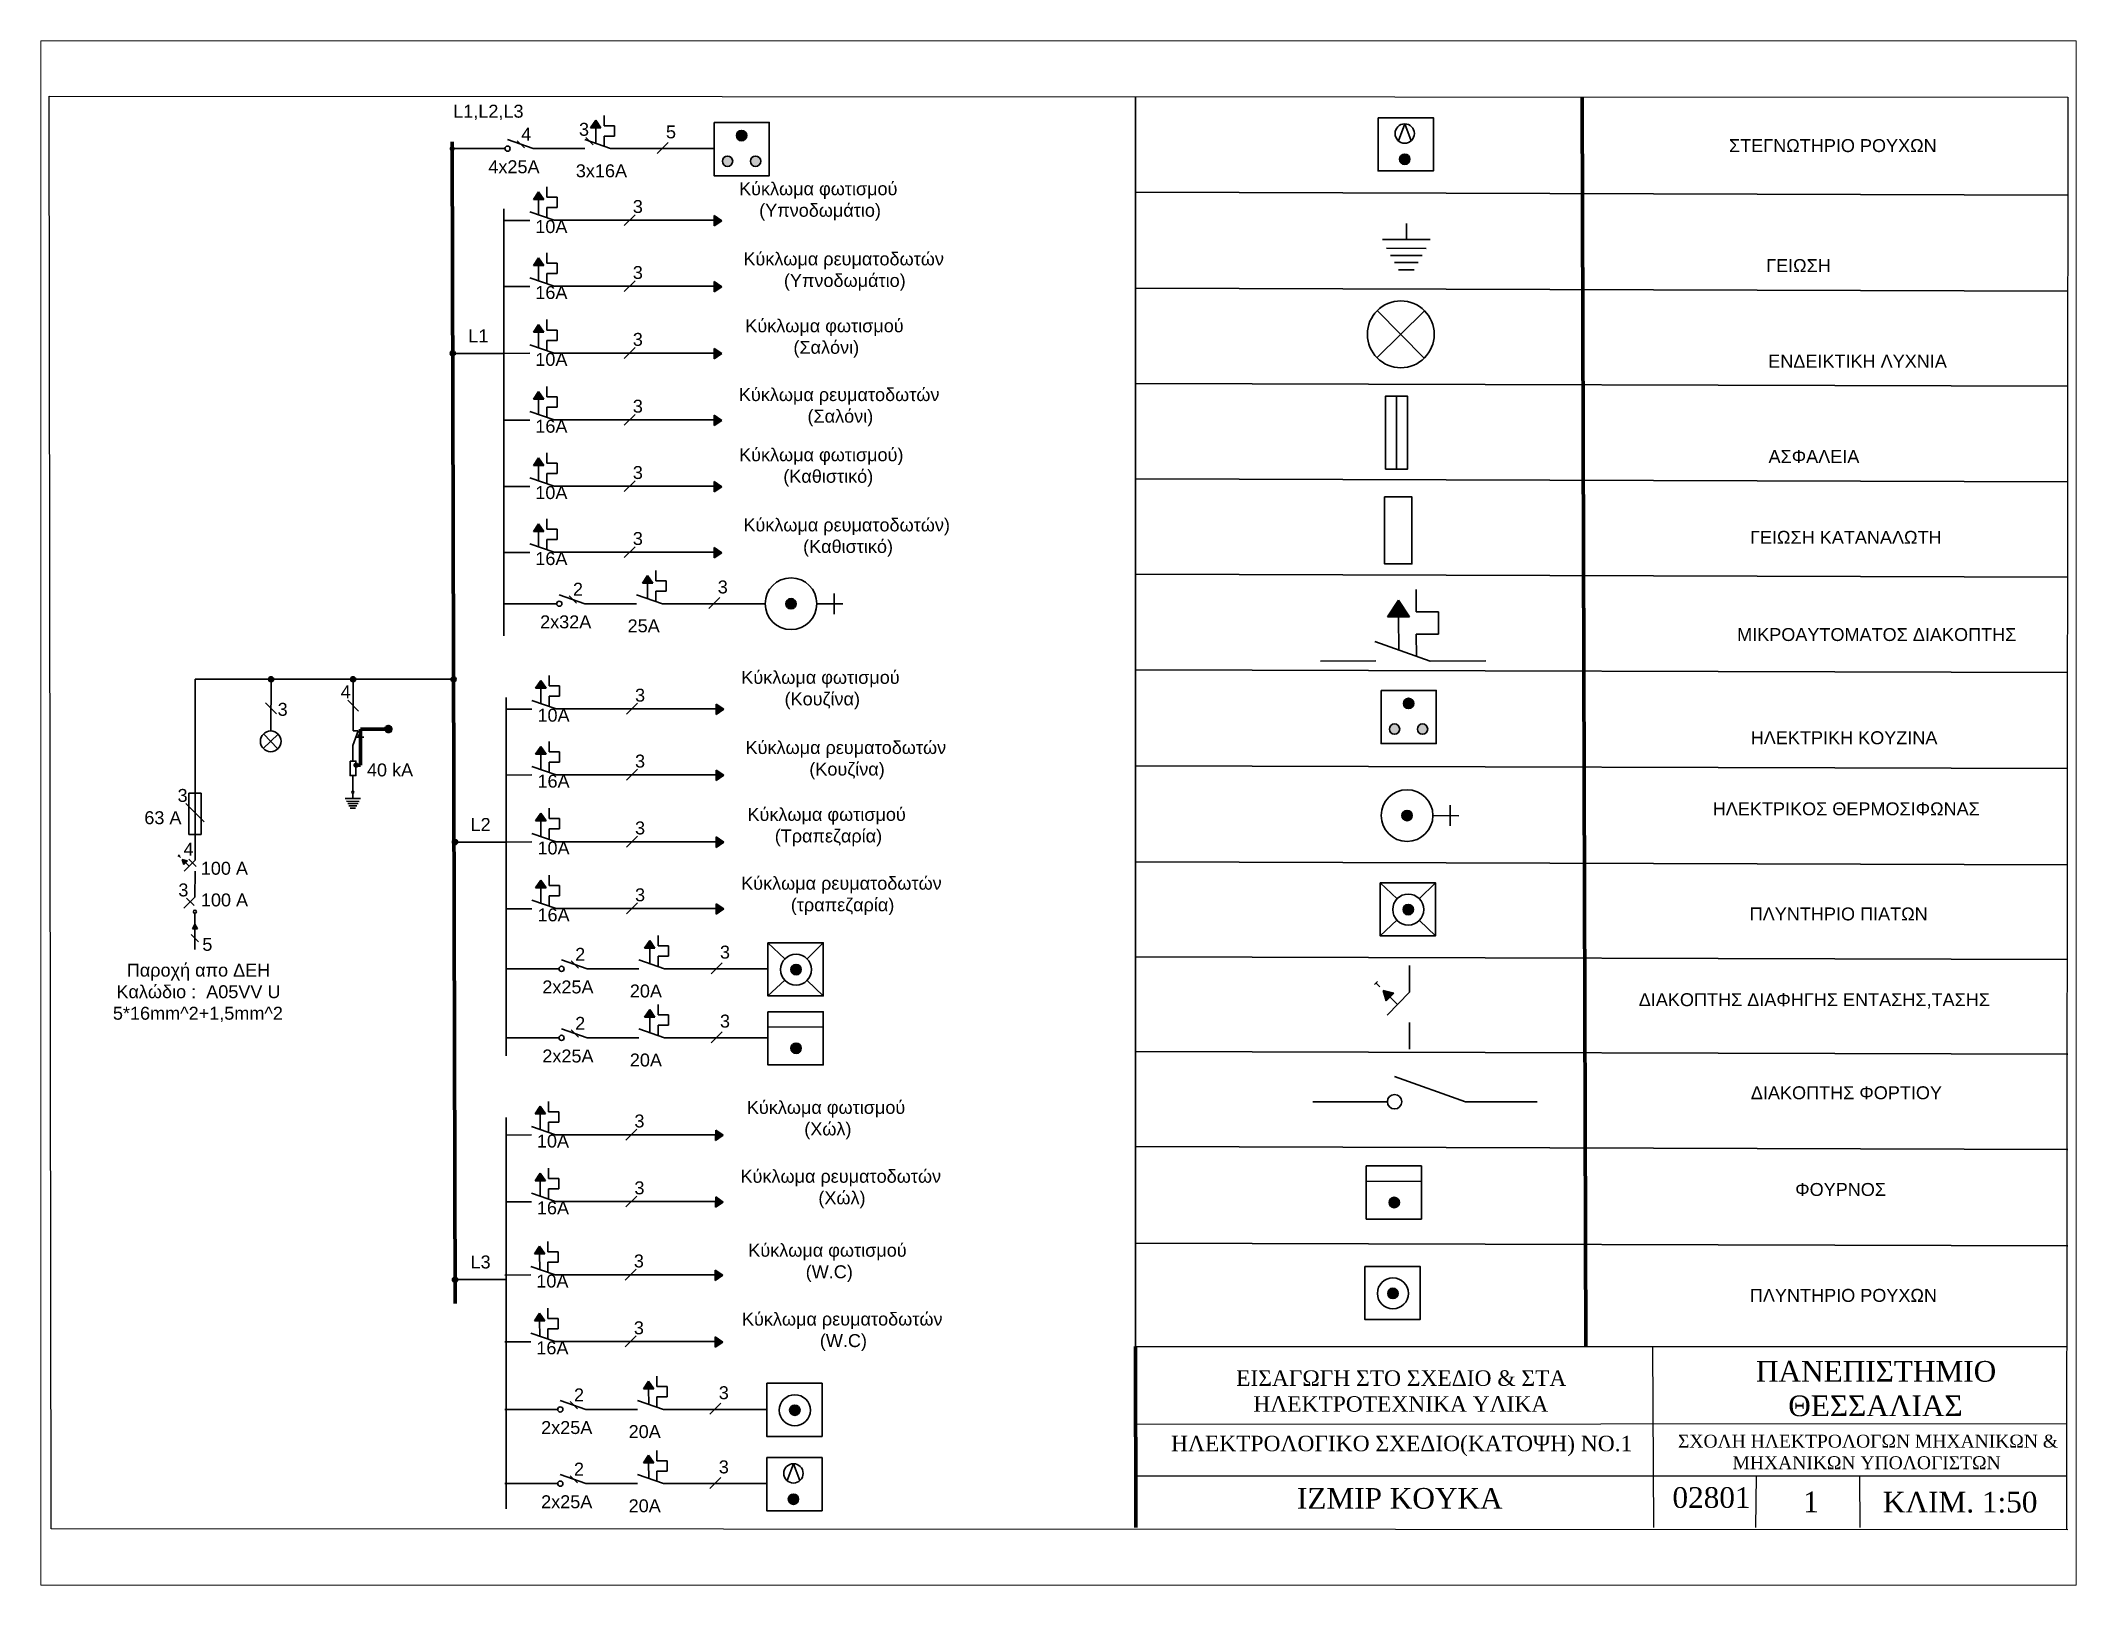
# Paper-space layout 'Layout1' of a CAD drawing. Header units: millimetres. Extents: x 26 to 231, y 20 to 176.
# The model-space entities are those that its viewports show. They can reach past a viewport. Long polylines and large blocks are cut down to what shows.
import ezdxf

# ---------------------------------------------------------------- set-up
doc = ezdxf.new("R2010")
doc.units = ezdxf.units.MM
doc.linetypes.add('HIDDEN2', pattern=[4.7625, 3.175, -1.5875])
doc.layers.add('fotistika kuzinas', color=250, linetype='Continuous', lineweight=35)
doc.layers.add('paroxh', color=7, linetype='Continuous')
doc.styles.get("Standard").update_dxf_attribs({"font": 'arial.ttf'})
pattern_1 = [(0, (0, 21.232), (0, 6.985), [5.08, -1.905]), (90, (0, 21.232), (-6.985, 4e-16), [5.08, -1.905])]
pattern_2 = [(0, (0, 0), (0, 6.985), [5.08, -1.905]), (90, (0, 0), (-6.985, 4e-16), [5.08, -1.905])]

psp = doc.layouts.get("Layout1")

msp = doc.modelspace()

# ---------------------------------------------------------------- texts
at = {"attachment_point": 1}
for s, width, heights, insert, char_height in [('\\pi14.78774;{\\fTimes New Roman|b0|i0|c161|p18;ΕΙΣΑΓΩΓΗ ΣΤΟ ΣΧΕΔΙΟ & ΣΤΑ\\P\\pi18.11001;ΗΛΕΚΤΡΟΤΕΧΝΙΚΑ ΥΛΙΚΑ}', 91.8531, [14.79], (234.37, 40.82), 3), ('\\pi17.0442,t201.0442;{\\fTimes New Roman|b0|i0|c161|p18;ΠΑΝΕΠΙΣΤΗΜΙΟ \\P\\pi23.29511,t207.29511;ΘΕΣΣΑΛΙΑΣ}', 79.1843, [13.65], (332.63, 42.63), 4), ('\\pi2.36753;{\\fTimes New Roman|b0|i0|c161|p18;ΗΛΕΚΤΡΟΛΟΓΙΚΟ ΣΧΕΔΙΟ(ΚΑΤΟΨΗ) ΝΟ.1}', 91.309, [0], (234.2, 28.18), 3), ('\\pi2.53899;{\\fTimes New Roman|b0|i0|c161|p18;ΣΧΟΛΗ ΗΛΕΚΤΡΟΛΟΓΩΝ ΜΗΧΑΝΙΚΩΝ &\\P\\pi13.08423;ΜΗΧΑΝΙΚΩΝ ΥΠΟΛΟΓΙΣΤΩΝ}', 76.7434, [0], (332.07, 28.38), 2.5), ('\\pi28.09429;{\\fTimes New Roman|b0|i0|c161|p18;ΙΖΜΙΡ ΚΟΥΚΑ}', 94.8562, [0], (232.82, 18.07), 4), ('\\pi2.97843;{\\fTimes New Roman|b0|i0|c0|p18;02801}', 19.7882, [0], (330.55, 18.23), 4), ('\\pi9.25605;{\\fTimes New Roman|b0|i0|c0|p18;1}', 20.0521, [0], (349.56, 17.39), 4), ('\\pi4.21451;{\\fTimes New Roman|b0|i0|c161|p18;ΚΛΙΜ. 1\\fTimes New Roman|b0|i0|c0|p18;:50}', 37.3403, [0], (370.01, 17.34), 4)]:
    msp.add_mtext_dynamic_manual_height_columns(s, width=width, gutter_width=12.5, heights=heights, dxfattribs=dict(at, insert=insert, char_height=char_height))
at = {"layer": 'paroxh', "color": 18, "linetype": 'Continuous', "lineweight": 35, "true_color": 0x000000, "char_height": 2.5, "attachment_point": 1}
for s, width, insert in [('L1,L2,L3', 9.5969, (97.75, 285.56)), ('4', 3.4136, (110.89, 281.13)), ('3', 2.0432, (122.07, 282.06)), ('5', 11.3451, (138.89, 281.56)), ('4x25A', 8.0836, (104.54, 274.82)), ('3x16A', 12.4244, (121.46, 274.04)), ('Κύκλωμα φωτισμού\\P\\pi3.88443;(Υπνοδωμάτιο)', 30.9851, (153.03, 270.57)), ('3', 4.5268, (132.48, 267.13)), ('10A', 2.2476, (113.62, 263.25)), ('Κύκλωμα ρευματοδωτών\\P\\pi7.83842;(Υπνοδωμάτιο)', 38.8931, (153.86, 257)), ('3', 4.5268, (132.48, 254.37)), ('16A', 2.2476, (113.62, 250.5)), ('Κύκλωμα φωτισμού\\P\\pi9.30394;(Σαλόνι)', 30.9851, (154.23, 244.07)), ('L1', 4.3685, (100.67, 242.11)), ('3', 4.5268, (132.48, 241.44)), ('10A', 2.2476, (113.62, 237.57)), ('3', 4.5268, (132.48, 228.52)), ('Κύκλωμα ρευματοδωτών\\P\\pi13.25793;(Σαλόνι)', 38.8931, (153, 230.76)), ('16A', 2.2476, (113.62, 224.64)), ('Κύκλωμα φωτισμού)\\P\\pi8.54979;(Καθιστικό)', 34.1545, (153.03, 219.13)), ('3', 4.5268, (132.48, 215.69)), ('10A', 2.2476, (113.62, 211.81)), ('Κύκλωμα ρευματοδωτών)\\P\\pi11.54462;(Καθιστικό)', 40.1441, (153.86, 205.56)), ('3', 4.5268, (132.48, 202.93)), ('16A', 2.2476, (113.62, 199.05)), ('2', 3.4136, (120.9, 193.12)), ('3', 11.3451, (148.9, 193.56)), ('2x32A', 8.0836, (114.55, 186.81)), ('25A', 12.4244, (131.47, 186.04)), ('4', 4.2736, (75.99, 173.29)), ('Κύκλωμα φωτισμού\\P\\pi8.36687;(Κουζίνα)', 30.9851, (153.46, 176.08)), ('3', 6.3236, (63.79, 169.9)), ('3', 4.5268, (132.91, 172.64)), ('10A', 2.2476, (114.04, 168.76)), ('Κύκλωμα ρευματοδωτών\\P\\pi12.32086;(Κουζίνα)', 38.8931, (154.29, 162.51)), ('40 kA', 9.4661, (81.06, 158.18)), ('3', 4.5268, (132.91, 159.89)), ('16A', 2.2476, (114.04, 156.01)), ('3', 1.7779, (44.44, 153.25)), ('Κύκλωμα φωτισμού\\P\\pi5.27512;(Τραπεζαρία)', 30.9851, (154.65, 149.58)), ('63 A', 7.7376, (38.01, 148.94)), ('L2', 4.3685, (101.1, 147.63)), ('3', 4.5268, (132.91, 146.96)), ('4', 1.2225, (45.59, 142.84)), ('10A', 2.2476, (114.04, 143.08)), ('100 A', 10.8119, (48.93, 139.16)), ('3', 3.4885, (44.59, 134.97)), ('3', 4.5268, (132.91, 134.03)), ('Κύκλωμα ρευματοδωτών\\P\\pi9.60598;(τραπεζαρία)', 38.8931, (153.43, 136.27)), ('100 A', 10.8119, (48.95, 133.04)), ('16A', 2.2476, (114.04, 130.15)), ('5', 4.2783, (49.23, 124.45)), ('2', 3.4136, (121.33, 122.52)), ('3', 11.3451, (149.33, 122.95)), ('\\pi8.56178;Παροχή απο ΔΕΗ\\P\\pi6.55547;Καλώδιο :  A05VV U\\P\\pi5.87675;5*16mm^ 2+1,5mm^ 2', 44.3047, (26.06, 119.46)), ('2x25A', 8.0836, (114.98, 116.21)), ('20A', 12.4244, (131.9, 115.43)), ('2', 3.4136, (121.33, 109.17)), ('3', 11.3451, (149.33, 109.61)), ('2x25A', 8.0836, (114.98, 102.86)), ('20A', 12.4244, (131.9, 102.08)), ('Κύκλωμα φωτισμού\\P\\pi11.09709;(Χώλ)', 30.9851, (154.54, 92.92)), ('3', 4.5268, (132.79, 90.29)), ('10A', 2.2476, (113.93, 86.41)), ('Κύκλωμα ρευματοδωτών\\P\\pi15.05107;(Χώλ)', 38.8931, (153.31, 79.6)), ('3', 4.5268, (132.79, 77.36)), ('16A', 2.2476, (113.93, 73.49)), ('L3', 4.3685, (101.1, 63.03)), ('3', 4.5268, (132.68, 63.22)), ('Κύκλωμα φωτισμού\\P\\pi11.10391;(W.C)', 30.9851, (154.81, 65.3)), ('10A', 2.2476, (113.82, 59.34)), ('Κύκλωμα ρευματοδωτών\\P\\pi15.05789;(W.C)', 38.8931, (153.59, 51.99)), ('3', 4.5268, (132.68, 50.3)), ('16A', 2.2476, (113.82, 46.42)), ('2', 3.4136, (121.1, 37.32)), ('3', 11.3451, (149.1, 37.75)), ('2x25A', 8.0836, (114.75, 31.01)), ('20A', 12.4244, (131.67, 30.23)), ('2', 3.4136, (121.1, 22.97)), ('3', 11.3451, (149.1, 23.4)), ('2x25A', 8.0836, (114.75, 16.66)), ('20A', 12.4244, (131.67, 15.88))]:
    msp.add_mtext_dynamic_manual_height_columns(s, width=width, gutter_width=12.5, heights=[0], dxfattribs=dict(at, insert=insert))
at = {"layer": 'paroxh', "linetype": 'Continuous', "lineweight": 70, "char_height": 2.5, "attachment_point": 1}
for s, width, insert in [('ΣΤΕΓΝΩΤΗΡΙΟ ΡΟΥΧΩΝ', 74.8253, (344.47, 278.91)), ('ΦΟΥΡΝΟΣ', 54.1313, (357.27, 77.05)), ('ΠΛΥΝΤΗΡΙΟ ΡΟΥΧΩΝ', 69.0921, (348.5, 56.57))]:
    msp.add_mtext_dynamic_manual_height_columns(s, width=width, gutter_width=12.5, heights=[0], dxfattribs=dict(at, insert=insert))
at = {"layer": 'paroxh', "linetype": 'Continuous', "lineweight": 35, "char_height": 2.5, "attachment_point": 1}
for s, width, insert in [('ΓΕΙΩΣΗ', 58.3134, (351.64, 255.71)), ('ΕΝΔΕΙΚΤΙΚΗ ΛΥΧΝΙΑ', 38.0157, (352.05, 237.22)), ('ΑΣΦΑΛΕΙΑ', 34.1227, (352.11, 218.79))]:
    msp.add_mtext_dynamic_manual_height_columns(s, width=width, gutter_width=12.5, heights=[0], dxfattribs=dict(at, insert=insert))
at = {"layer": 'paroxh', "color": 1, "linetype": 'Continuous', "lineweight": 70, "char_height": 2.5, "attachment_point": 1}
for s, width, insert in [('{\\C256;ΓEIΩΣΗ ΚΑΤΑΝΑΛΩΤΗ}', 38.3756, (348.53, 203.16)), ('{\\C256;ΜΙΚΡΟΑΥΤΟΜΑΤΟΣ ΔΙΑΚΟΠΤΗΣ}', 55.3349, (346.04, 184.36)), ('{\\C256;ΗΛΕΚΤΡΙΚΗ ΚΟΥΖΙΝΑ}', 52.8031, (348.67, 164.41)), ('{\\C256;ΗΛΕΚΤΡΙΚΟΣ ΘΕΡΜΟΣΙΦΩΝΑΣ}', 57.9535, (341.32, 150.66)), ('{\\C256;ΠΛΥΝΤΗΡΙΟ ΠΙΑΤΩΝ}', 49.628, (348.46, 130.33)), ('{\\C256;ΔΙΑΚΟΠΤΗΣ ΔΙΑΦΗΓΗΣ ΕΝΤΑΣΗΣ,ΤΑΣΗΣ}', 70.3775, (327.01, 113.75)), ('{\\C256;ΔΙΑΚΟΠΤΗΣ ΦΟΡΤΙΟΥ}', 68.7726, (348.69, 95.75))]:
    msp.add_mtext_dynamic_manual_height_columns(s, width=width, gutter_width=12.5, heights=[0], dxfattribs=dict(at, insert=insert))

# ---------------------------------------------------------------- hatches: boundary and pattern name
at = {"layer": 'fotistika kuzinas', "linetype": 'Continuous', "lineweight": 35, "true_color": 0x000000}
h = msp.add_hatch(dxfattribs=at)
h.set_pattern_fill('ANGLE', color=18)
h.set_pattern_definition([(0, (30.014, 10.761), (0, 6.985), [5.08, -1.905]), (90, (30.014, 10.761), (-6.985, 4e-16), [5.08, -1.905])])
h.paths.add_polyline_path([(245.51, 254.87, 0.414214), (245.01, 254.37, 0.414214), (245.51, 253.87)])
h.paths.add_polyline_path([(245.51, 254.87), (245.51, 254.37), (246.01, 254.37, 0.414214)])
h.paths.add_polyline_path([(246.01, 254.37), (245.51, 254.37), (245.51, 253.87, 0.414214)])
h = msp.add_hatch(dxfattribs=at)
h.set_pattern_fill('ANGLE', color=18)
h.set_pattern_definition(pattern_2)
h.paths.add_polyline_path([(245.01, 254.37), (246.01, 254.37, 1)])
h.paths.add_polyline_path([(245.51, 254.37), (245.01, 254.37, 0.414214), (245.51, 253.87)])
h.paths.add_polyline_path([(246.01, 254.37), (245.51, 254.37), (245.51, 253.87, 0.414214)])
h = msp.add_hatch(dxfattribs=at)
h.set_pattern_fill('ANGLE', color=18)
h.set_pattern_definition(pattern_1)
h.paths.add_polyline_path([(216, 243.61), (215.5, 243.61), (215.5, 244.11, 0.414214), (215, 243.61, 1)])
h.paths.add_polyline_path([(215.5, 244.11), (215.5, 243.61), (216, 243.61, 0.414214)], flags=17)
h = msp.add_hatch(dxfattribs=at)
h.set_pattern_fill('ANGLE', color=18)
h.set_pattern_definition(pattern_1)
h.paths.add_polyline_path([(216, 243.61), (215.5, 243.61), (215.5, 244.11, 0.414214), (215, 243.61, 1)])
h.paths.add_polyline_path([(215.5, 244.11), (215.5, 243.61), (216, 243.61, 0.414214)], flags=17)
h = msp.add_hatch(dxfattribs=at)
h.set_pattern_fill('ANGLE', color=18)
h.set_pattern_definition(pattern_2)
h.paths.add_polyline_path([(215.5, 244.11, 0.414214), (215, 243.61, 0.414214), (215.5, 243.11)])
h.paths.add_polyline_path([(215.5, 244.11), (215.5, 243.61), (216, 243.61, 0.414214)])
h.paths.add_polyline_path([(216, 243.61), (215.5, 243.61), (215.5, 243.11, 0.414214)])
h = msp.add_hatch(dxfattribs=at)
h.set_pattern_fill('ANGLE', color=18)
h.set_pattern_definition([(0, (63.7745, 2.689), (0, 6.985), [5.08, -1.905]), (90, (63.7745, 2.689), (-6.985, 4e-16), [5.08, -1.905])])
h.paths.add_polyline_path([(279.27, 246.8, 0.414214), (278.77, 246.3, 0.414214), (279.27, 245.8)])
h.paths.add_polyline_path([(279.27, 246.8), (279.27, 246.3), (279.77, 246.3, 0.414214)])
h.paths.add_polyline_path([(279.77, 246.3), (279.27, 246.3), (279.27, 245.8, 0.414214)])
h = msp.add_hatch(dxfattribs=at)
h.set_pattern_fill('ANGLE', color=18)
h.set_pattern_definition([(0, (63.7745, -8.844), (0, 6.985), [5.08, -1.905]), (90, (63.7745, -8.844), (-6.985, 4e-16), [5.08, -1.905])])
h.paths.add_polyline_path([(279.27, 235.26, 0.414214), (278.77, 234.76, 0.414214), (279.27, 234.26)])
h.paths.add_polyline_path([(279.27, 235.26), (279.27, 234.76), (279.77, 234.76, 0.414214)])
h.paths.add_polyline_path([(279.77, 234.76), (279.27, 234.76), (279.27, 234.26, 0.414214)])
h = msp.add_hatch(dxfattribs=at)
h.set_pattern_fill('ANGLE', color=18)
h.set_pattern_definition([(0, (63.7745, -20.9464), (0, 6.985), [5.08, -1.905]), (90, (63.7745, -20.9464), (-6.985, 4e-16), [5.08, -1.905])])
h.paths.add_polyline_path([(279.27, 223.16, 0.414214), (278.77, 222.66, 0.414214), (279.27, 222.16)])
h.paths.add_polyline_path([(279.27, 223.16), (279.27, 222.66), (279.77, 222.66, 0.414214)])
h.paths.add_polyline_path([(279.77, 222.66), (279.27, 222.66), (279.27, 222.16, 0.414214)])
h = msp.add_hatch(dxfattribs=at)
h.set_pattern_fill('ANGLE', color=18)
h.set_pattern_definition([(0, (22.4925, -39.87), (0, 6.985), [5.08, -1.905]), (90, (22.4925, -39.87), (-6.985, 4e-16), [5.08, -1.905])])
h.paths.add_polyline_path([(237.99, 204.24, 0.414214), (237.49, 203.74, 0.414214), (237.99, 203.24)])
h.paths.add_polyline_path([(237.99, 204.24), (237.99, 203.74), (238.49, 203.74, 0.414214)])
h.paths.add_polyline_path([(238.49, 203.74), (237.99, 203.74), (237.99, 203.24, 0.414214)])
h = msp.add_hatch(dxfattribs=at)
h.set_pattern_fill('ANGLE', color=18)
h.set_pattern_definition([(0, (35.024, -39.87), (0, 6.985), [5.08, -1.905]), (90, (35.024, -39.87), (-6.985, 4e-16), [5.08, -1.905])])
h.paths.add_polyline_path([(250.52, 204.24, 0.414214), (250.02, 203.74, 0.414214), (250.52, 203.24)])
h.paths.add_polyline_path([(250.52, 204.24), (250.52, 203.74), (251.02, 203.74, 0.414214)])
h.paths.add_polyline_path([(251.02, 203.74), (250.52, 203.74), (250.52, 203.24, 0.414214)])
h = msp.add_hatch(dxfattribs=at)
h.set_pattern_fill('ANGLE', color=18)
h.set_pattern_definition([(0, (54.103, -39.87), (0, 6.985), [5.08, -1.905]), (90, (54.103, -39.87), (-6.985, 4e-16), [5.08, -1.905])])
h.paths.add_polyline_path([(269.6, 204.24, 0.414214), (269.1, 203.74, 0.414214), (269.6, 203.24)])
h.paths.add_polyline_path([(269.6, 204.24), (269.6, 203.74), (270.1, 203.74, 0.414214)])
h.paths.add_polyline_path([(270.1, 203.74), (269.6, 203.74), (269.6, 203.24, 0.414214)])
at = {"layer": 'paroxh', "linetype": 'Continuous', "lineweight": 35, "true_color": 0x000000}
h = msp.add_hatch(color=18, dxfattribs=at)
h.dxf.hatch_style = 1
h.paths.add_polyline_path([(125.32, 282.55), (124.32, 281.07), (126.32, 281.07)])
h = msp.add_hatch(color=18, dxfattribs=at)
h.dxf.hatch_style = 1
h.paths.add_polyline_path([(152.52, 279.59, 1), (154.52, 279.59, 1)])
h = msp.add_hatch(color=18, dxfattribs=at)
h.dxf.hatch_style = 1
h.paths.add_polyline_path([(97.55, 277.57, 0.413117), (97.05, 277.07), (97.55, 277.07)])
h.paths.add_polyline_path([(97.55, 277.57), (97.55, 277.07), (97.55, 276.57, 0.413128), (98.05, 277.07, 0.4153)])
h.paths.add_polyline_path([(97.55, 277.07), (97.05, 277.07, 0.415311), (97.55, 276.57)])
h = msp.add_hatch(color=18, dxfattribs=at)
h.dxf.hatch_style = 1
h.paths.add_polyline_path([(151.8, 274.63, 1), (149.8, 274.63, 1)])
h.paths.add_polyline_path([(157.22, 274.63, 1), (155.22, 274.63, 1)])
h = msp.add_hatch(color=18, dxfattribs=at)
h.dxf.hatch_style = 1
h.paths.add_polyline_path([(280.75, 275.01, 1), (282.75, 275.01, 1)])
h = msp.add_hatch(dxfattribs=at)
h.set_pattern_fill('ANGLE', color=18)
h.set_pattern_definition([(0, (0.002, 27.302), (0, 6.985), [5.08, -1.905]), (90, (0.002, 27.302), (-6.985, 4e-16), [5.08, -1.905])])
h.paths.add_polyline_path([(206.09, 274.41, 1), (204.09, 274.41, 1)])
h = msp.add_hatch(color=18, dxfattribs=at)
h.dxf.hatch_style = 1
h.paths.add_polyline_path([(114.25, 268.72), (113.26, 267.24), (115.26, 267.24)])
h = msp.add_hatch(color=18, dxfattribs=at)
h.dxf.hatch_style = 1
h.paths.add_polyline_path([(149.67, 263.13), (148.2, 264.13), (148.19, 262.13)])
h = msp.add_hatch(color=18, dxfattribs=at)
h.dxf.hatch_style = 1
h.paths.add_polyline_path([(114.25, 255.97), (113.26, 254.49), (115.26, 254.49)])
h = msp.add_hatch(color=18, dxfattribs=at)
h.dxf.hatch_style = 1
h.paths.add_polyline_path([(149.67, 250.38), (148.2, 251.38), (148.19, 249.38)])
h = msp.add_hatch(color=18, dxfattribs=at)
h.dxf.hatch_style = 1
h.paths.add_polyline_path([(114.25, 243.04), (113.26, 241.56), (115.26, 241.56)])
h = msp.add_hatch(dxfattribs=at)
h.set_pattern_fill('ANGLE', color=18)
h.set_pattern_definition([(0, (-2.723, -4.952), (0, 6.985), [5.08, -1.905]), (90, (-2.723, -4.952), (-6.985, 4e-16), [5.08, -1.905])])
h.paths.add_polyline_path([(203.37, 242.16, 1), (201.37, 242.16, 1)])
h = msp.add_hatch(dxfattribs=at)
h.set_pattern_fill('ANGLE', color=18)
h.set_pattern_definition([(0, (2.6985, -4.952), (0, 6.985), [5.08, -1.905]), (90, (2.6985, -4.952), (-6.985, 4e-16), [5.08, -1.905])])
h.paths.add_polyline_path([(208.79, 242.16, 1), (206.79, 242.16, 1)])
h = msp.add_hatch(color=18, dxfattribs=at)
h.dxf.hatch_style = 1
h.paths.add_polyline_path([(97.67, 237.97, 0.413117), (97.17, 237.47), (97.67, 237.47)])
h.paths.add_polyline_path([(97.67, 237.97), (97.67, 237.47), (97.67, 236.97, 0.413128), (98.17, 237.47, 0.4153)])
h.paths.add_polyline_path([(97.67, 237.47), (97.17, 237.47, 0.415311), (97.67, 236.97)])
h = msp.add_hatch(color=18, dxfattribs=at)
h.dxf.hatch_style = 1
h.paths.add_polyline_path([(149.67, 237.45), (148.2, 238.45), (148.19, 236.45)])
h = msp.add_hatch(color=18, dxfattribs=at)
h.dxf.hatch_style = 1
h.paths.add_polyline_path([(114.25, 230.11), (113.26, 228.63), (115.26, 228.63)])
h = msp.add_hatch(color=18, dxfattribs=at)
h.dxf.hatch_style = 1
h.paths.add_polyline_path([(149.67, 224.52), (148.2, 225.52), (148.19, 223.52)])
h = msp.add_hatch(color=18, dxfattribs=at)
h.dxf.hatch_style = 1
h.paths.add_polyline_path([(114.25, 217.28), (113.26, 215.8), (115.26, 215.8)])
h = msp.add_hatch(color=18, dxfattribs=at)
h.dxf.hatch_style = 1
h.paths.add_polyline_path([(149.67, 211.69), (148.2, 212.69), (148.19, 210.69)])
h = msp.add_hatch(color=18, dxfattribs=at)
h.dxf.hatch_style = 1
h.paths.add_polyline_path([(114.25, 204.53), (113.26, 203.05), (115.26, 203.05)])
h = msp.add_hatch(color=18, dxfattribs=at)
h.dxf.hatch_style = 1
h.paths.add_polyline_path([(149.67, 198.94), (148.2, 199.94), (148.19, 197.94)])
h = msp.add_hatch(color=18, dxfattribs=at)
h.dxf.hatch_style = 1
h.paths.add_polyline_path([(135.33, 194.55), (134.33, 193.07), (136.33, 193.07)])
h = msp.add_hatch(color=18, dxfattribs=at)
h.dxf.hatch_style = 1
h.paths.add_polyline_path([(164.07, 189.07, 1), (162.07, 189.07, 1)])
h = msp.add_hatch(color=18, dxfattribs=at)
h.dxf.hatch_style = 1
h.paths.add_polyline_path([(280.54, 189.73), (278.41, 186.56), (282.7, 186.56)])
h = msp.add_hatch(color=18, dxfattribs=at)
h.dxf.hatch_style = 1
h.paths.add_polyline_path([(62.52, 174.96, 0.413117), (62.03, 174.46), (62.53, 174.46)])
h.paths.add_polyline_path([(62.52, 174.96), (62.53, 174.46), (62.53, 173.96, 0.413128), (63.03, 174.46, 0.4153)])
h.paths.add_polyline_path([(62.53, 174.46), (62.03, 174.46, 0.415311), (62.53, 173.96)])
h = msp.add_hatch(color=18, dxfattribs=at)
h.dxf.hatch_style = 1
h.paths.add_polyline_path([(78.39, 174.96, 0.413117), (77.89, 174.46), (78.39, 174.46)])
h.paths.add_polyline_path([(78.39, 174.96), (78.39, 174.46), (78.39, 173.96, 0.413128), (78.89, 174.46, 0.4153)])
h.paths.add_polyline_path([(78.39, 174.46), (77.89, 174.46, 0.415311), (78.39, 173.96)])
h = msp.add_hatch(color=18, dxfattribs=at)
h.dxf.hatch_style = 1
h.paths.add_polyline_path([(97.82, 174.96, 0.413117), (97.32, 174.46), (97.82, 174.46)])
h.paths.add_polyline_path([(97.82, 174.96), (97.82, 174.46), (97.82, 173.96, 0.413128), (98.32, 174.46, 0.4153)])
h.paths.add_polyline_path([(97.82, 174.46), (97.32, 174.46, 0.415311), (97.82, 173.96)])
h = msp.add_hatch(color=18, dxfattribs=at)
h.dxf.hatch_style = 1
h.paths.add_polyline_path([(114.68, 174.24), (113.69, 172.76), (115.69, 172.76)])
h = msp.add_hatch(color=18, dxfattribs=at)
h.dxf.hatch_style = 1
h.paths.add_polyline_path([(150.1, 168.65), (148.62, 169.65), (148.61, 167.65)])
h = msp.add_hatch(color=18, dxfattribs=at)
h.dxf.hatch_style = 1
h.paths.add_polyline_path([(281.51, 169.78, 1), (283.51, 169.78, 1)])
h = msp.add_hatch(color=18, dxfattribs=at)
h.dxf.hatch_style = 1
h.paths.add_polyline_path([(280.78, 164.83, 1), (278.78, 164.83, 1)])
h.paths.add_polyline_path([(286.2, 164.83, 1), (284.2, 164.83, 1)])
at = {"layer": 'paroxh', "linetype": 'Continuous', "lineweight": 70}
h = msp.add_hatch(color=1, dxfattribs=at)
h.dxf.hatch_style = 1
h.paths.add_polyline_path([(84.71, 164.83, 1), (85.71, 164.83, 1)])
at = {"layer": 'paroxh', "linetype": 'Continuous', "lineweight": 35, "true_color": 0x000000}
h = msp.add_hatch(color=18, dxfattribs=at)
h.dxf.hatch_style = 1
h.paths.add_polyline_path([(114.68, 161.48), (113.69, 160), (115.69, 160)])
at = {"layer": 'paroxh', "linetype": 'Continuous', "lineweight": 70}
h = msp.add_hatch(color=1, dxfattribs=at)
h.dxf.hatch_style = 1
h.paths.add_polyline_path([(78.94, 158.07, 0.414214), (78.73, 157.86, 0.414214), (78.94, 157.65)])
h.paths.add_polyline_path([(79.15, 157.86), (78.94, 157.86), (78.94, 157.65, 0.414214)])
h.paths.add_polyline_path([(78.94, 158.07), (78.94, 157.86), (79.15, 157.86, 0.414214)])
at = {"layer": 'paroxh', "linetype": 'Continuous', "lineweight": 35, "true_color": 0x000000}
h = msp.add_hatch(color=18, dxfattribs=at)
h.dxf.hatch_style = 1
h.paths.add_polyline_path([(150.1, 155.89), (148.62, 156.89), (148.61, 154.89)])
h = msp.add_hatch(color=18, dxfattribs=at)
h.dxf.hatch_style = 1
h.paths.add_polyline_path([(114.68, 148.55), (113.69, 147.07), (115.69, 147.07)])
h = msp.add_hatch(color=18, dxfattribs=at)
h.dxf.hatch_style = 1
h.paths.add_polyline_path([(283.2, 148.11, 1), (281.2, 148.11, 1)])
h = msp.add_hatch(color=18, dxfattribs=at)
h.dxf.hatch_style = 1
h.paths.add_polyline_path([(98.09, 143.48, 0.413117), (97.6, 142.98), (98.1, 142.98)])
h.paths.add_polyline_path([(98.09, 143.48), (98.1, 142.98), (98.1, 142.48, 0.413128), (98.6, 142.98, 0.4153)])
h.paths.add_polyline_path([(98.1, 142.98), (97.6, 142.98, 0.415311), (98.1, 142.48)])
h = msp.add_hatch(color=18, dxfattribs=at)
h.dxf.hatch_style = 1
h.paths.add_polyline_path([(150.1, 142.96), (148.62, 143.96), (148.61, 141.96)])
h = msp.add_hatch(color=18, dxfattribs=at)
h.dxf.hatch_style = 1
h.paths.add_polyline_path([(46.34, 139.37), (45.36, 139.63), (45.63, 138.67)])
h = msp.add_hatch(color=18, dxfattribs=at)
h.dxf.hatch_style = 1
h.paths.add_polyline_path([(114.68, 135.63), (113.69, 134.15), (115.69, 134.15)])
h = msp.add_hatch(color=18, dxfattribs=at)
h.dxf.hatch_style = 1
h.paths.add_polyline_path([(150.1, 130.04), (148.62, 131.04), (148.61, 129.04)])
h = msp.add_hatch(color=18, dxfattribs=at)
h.dxf.hatch_style = 1
h.paths.add_polyline_path([(281.44, 129.92, 1), (283.44, 129.92, 1)])
h = msp.add_hatch(color=18, dxfattribs=at)
h.dxf.hatch_style = 1
h.paths.add_polyline_path([(48.31, 126.21), (47.79, 127.08), (47.31, 126.21)])
h = msp.add_hatch(color=18, dxfattribs=at)
h.dxf.hatch_style = 1
h.paths.add_polyline_path([(135.75, 123.94), (134.76, 122.46), (136.76, 122.46)])
h = msp.add_hatch(color=18, dxfattribs=at)
h.dxf.hatch_style = 1
h.paths.add_polyline_path([(163.04, 118.31, 1), (165.04, 118.31, 1)])
h = msp.add_hatch(color=18, dxfattribs=at)
h.dxf.hatch_style = 1
h.paths.add_polyline_path([(279.64, 113.75), (277.61, 114.28), (278.17, 112.29)])
h = msp.add_hatch(color=18, dxfattribs=at)
h.dxf.hatch_style = 1
h.paths.add_polyline_path([(135.75, 110.6), (134.76, 109.12), (136.76, 109.12)])
h = msp.add_hatch(color=18, dxfattribs=at)
h.dxf.hatch_style = 1
h.paths.add_polyline_path([(163.04, 103.1, 1), (165.04, 103.1, 1)])
h = msp.add_hatch(color=18, dxfattribs=at)
h.dxf.hatch_style = 1
h.paths.add_polyline_path([(114.56, 91.88), (113.57, 90.4), (115.57, 90.4)])
h = msp.add_hatch(color=18, dxfattribs=at)
h.dxf.hatch_style = 1
h.paths.add_polyline_path([(149.98, 86.29), (148.51, 87.29), (148.5, 85.29)])
h = msp.add_hatch(color=18, dxfattribs=at)
h.dxf.hatch_style = 1
h.paths.add_polyline_path([(114.56, 78.96), (113.57, 77.48), (115.57, 77.48)])
h = msp.add_hatch(color=18, dxfattribs=at)
h.dxf.hatch_style = 1
h.paths.add_polyline_path([(149.98, 73.37), (148.51, 74.37), (148.5, 72.37)])
h = msp.add_hatch(color=18, dxfattribs=at)
h.dxf.hatch_style = 1
h.paths.add_polyline_path([(278.73, 73.28, 1), (280.73, 73.28, 1)])
h = msp.add_hatch(color=18, dxfattribs=at)
h.dxf.hatch_style = 1
h.paths.add_polyline_path([(114.45, 64.81), (113.46, 63.33), (115.46, 63.33)])
h = msp.add_hatch(color=18, dxfattribs=at)
h.dxf.hatch_style = 1
h.paths.add_polyline_path([(149.87, 59.22), (148.4, 60.22), (148.39, 58.22)])
h = msp.add_hatch(color=18, dxfattribs=at)
h.dxf.hatch_style = 1
h.paths.add_polyline_path([(98.09, 58.88, 0.413117), (97.59, 58.38), (98.09, 58.38)])
h.paths.add_polyline_path([(98.09, 58.88), (98.09, 58.38), (98.09, 57.88, 0.413128), (98.59, 58.38, 0.4153)])
h.paths.add_polyline_path([(98.09, 58.38), (97.59, 58.38, 0.415311), (98.09, 57.88)])
h = msp.add_hatch(color=18, dxfattribs=at)
h.dxf.hatch_style = 1
h.paths.add_polyline_path([(278.47, 55.71, 1), (280.47, 55.71, 1)])
h = msp.add_hatch(color=18, dxfattribs=at)
h.dxf.hatch_style = 1
h.paths.add_polyline_path([(114.45, 51.89), (113.46, 50.41), (115.46, 50.41)])
h = msp.add_hatch(color=18, dxfattribs=at)
h.dxf.hatch_style = 1
h.paths.add_polyline_path([(149.87, 46.3), (148.4, 47.3), (148.39, 45.3)])
h = msp.add_hatch(color=18, dxfattribs=at)
h.dxf.hatch_style = 1
h.paths.add_polyline_path([(135.53, 38.75), (134.54, 37.27), (136.54, 37.27)])
h = msp.add_hatch(color=18, dxfattribs=at)
h.dxf.hatch_style = 1
h.paths.add_polyline_path([(162.81, 33.11, 1), (164.81, 33.11, 1)])
h = msp.add_hatch(color=18, dxfattribs=at)
h.dxf.hatch_style = 1
h.paths.add_polyline_path([(135.53, 24.39), (134.54, 22.91), (136.54, 22.91)])
h = msp.add_hatch(color=18, dxfattribs=at)
h.dxf.hatch_style = 1
h.paths.add_polyline_path([(162.54, 15.91, 1), (164.54, 15.91, 1)])

# ---------------------------------------------------------------- linework, layer by layer
for p, q in [((20, 10.2), (19.6, 287.2)), ((19.6, 287.2), (410, 287)), ((410, 287), (409.71, 10)), ((229.7, 45.44), (409.7, 45.44)), ((329.7, 45.44), (329.89, 10.44)), ((229.7, 30.44), (409.7, 30.55)), ((229.7, 20.44), (409.7, 20.43)), ((349.7, 20.44), (349.62, 10.44)), ((369.7, 20.44), (369.75, 10.44)), ((410, 10), (20, 10.2))]:
    msp.add_line(p, q)
at = {"lineweight": 70}
msp.add_line((229.7, 45.44), (229.74, 10.44), dxfattribs=at)
at = {"layer": 'paroxh', "color": 18, "linetype": 'Continuous', "lineweight": 35, "true_color": 0x000000}
for p, q in [((126.91, 281.51), (126.91, 283.51)), ((124.32, 281.07), (125.32, 282.55)), ((124.32, 281.07), (126.32, 281.07)), ((125.32, 282.55), (126.32, 281.07)), ((125.34, 278.07), (125.32, 281.07)), ((128.91, 281.51), (126.91, 281.51)), ((126.93, 277.51), (126.91, 279.51)), ((126.91, 279.51), (128.91, 279.51)), ((128.91, 279.51), (128.91, 281.51)), ((281.75, 281.87), (280.55, 278.61)), ((281.75, 281.87), (283.01, 278.61)), ((97.55, 277.07), (107.55, 277.07)), ((107.55, 277.07), (107.75, 277.07)), ((113.2, 277.07), (108.25, 278.83)), ((110.13, 278.61), (111.56, 277.21)), ((113.2, 277.07), (123.2, 277.07)), ((123.2, 278.83), (128.18, 277.07)), ((123.41, 279.21), (124.84, 277.8)), ((128.18, 277.07), (138.18, 277.07)), ((139.29, 278.26), (137.17, 276.13)), ((138.18, 277.07), (148.18, 277.07)), ((113.26, 267.24), (114.25, 268.72)), ((114.25, 268.72), (115.26, 267.24)), ((115.85, 267.68), (115.85, 269.68)), ((117.85, 267.68), (115.85, 267.68)), ((117.85, 265.68), (117.85, 267.68)), ((107.56, 182.84), (107.56, 265.4)), ((112.56, 264.84), (117.24, 263.22)), ((113.26, 267.24), (115.26, 267.24)), ((114.27, 264.24), (114.26, 267.24)), ((115.86, 263.68), (115.85, 265.68)), ((115.85, 265.68), (117.85, 265.68)), ((132.93, 264.3), (130.81, 262.18)), ((148.2, 264.13), (148.19, 262.13)), ((148.2, 264.13), (149.67, 263.13)), ((107.56, 263.16), (112.56, 263.19)), ((117.24, 263.22), (148.19, 263.22)), ((149.67, 263.13), (148.19, 262.13)), ((282.09, 262.6), (282.07, 259.52)), ((113.26, 254.49), (114.25, 255.97)), ((114.25, 255.97), (115.26, 254.49)), ((115.85, 254.93), (115.85, 256.93)), ((277.46, 259.52), (286.68, 259.52)), ((278.23, 257.8), (285.92, 257.76)), ((279, 256.42), (285.15, 256.38)), ((112.56, 252.08), (117.24, 250.46)), ((113.26, 254.49), (115.26, 254.49)), ((114.27, 251.49), (114.26, 254.49)), ((117.85, 254.93), (115.85, 254.93)), ((115.86, 250.93), (115.85, 252.93)), ((115.85, 252.93), (117.85, 252.93)), ((117.85, 252.93), (117.85, 254.93)), ((279.77, 255.05), (284.38, 255.05)), ((280.53, 253.65), (283.61, 253.65)), ((107.56, 250.4), (112.56, 250.43)), ((117.24, 250.46), (148.19, 250.46)), ((132.93, 251.54), (130.81, 249.42)), ((148.2, 251.38), (148.19, 249.38)), ((149.67, 250.38), (148.19, 249.38)), ((148.2, 251.38), (149.67, 250.38)), ((276.37, 236.65), (285.6, 245.68)), ((285.52, 236.57), (276.45, 245.76)), ((113.26, 241.56), (114.25, 243.04)), ((113.26, 241.56), (115.26, 241.56)), ((114.25, 243.04), (115.26, 241.56)), ((114.27, 238.56), (114.26, 241.56)), ((115.85, 242), (115.85, 244)), ((117.85, 242), (115.85, 242)), ((117.85, 240), (117.85, 242)), ((97.67, 237.47), (107.67, 237.47)), ((107.56, 237.47), (112.56, 237.5)), ((112.56, 239.15), (117.24, 237.53)), ((115.86, 238), (115.85, 240)), ((115.85, 240), (117.85, 240)), ((117.24, 237.53), (148.19, 237.53)), ((132.93, 238.61), (130.81, 236.49)), ((148.2, 238.45), (148.19, 236.45)), ((149.67, 237.45), (148.19, 236.45)), ((148.2, 238.45), (149.67, 237.45)), ((113.26, 228.63), (114.25, 230.11)), ((113.26, 228.63), (115.26, 228.63)), ((114.25, 230.11), (115.26, 228.63)), ((114.27, 225.63), (114.26, 228.63)), ((115.85, 229.07), (115.85, 231.07)), ((117.85, 229.07), (115.85, 229.07)), ((117.85, 227.07), (117.85, 229.07)), ((280.19, 229.22), (280.19, 215.06)), ((107.56, 224.55), (112.56, 224.58)), ((112.56, 226.23), (117.24, 224.61)), ((115.86, 225.07), (115.85, 227.07)), ((115.85, 227.07), (117.85, 227.07)), ((117.24, 224.61), (148.19, 224.61)), ((132.93, 225.69), (130.81, 223.57)), ((148.2, 225.52), (148.19, 223.52)), ((149.67, 224.52), (148.19, 223.52)), ((148.2, 225.52), (149.67, 224.52)), ((113.26, 215.8), (114.25, 217.28)), ((114.25, 217.28), (115.26, 215.8)), ((115.85, 216.24), (115.85, 218.24)), ((112.56, 213.4), (117.24, 211.78)), ((113.26, 215.8), (115.26, 215.8)), ((114.27, 212.8), (114.26, 215.8)), ((117.85, 216.24), (115.85, 216.24)), ((115.86, 212.24), (115.85, 214.24)), ((115.85, 214.24), (117.85, 214.24)), ((117.85, 214.24), (117.85, 216.24)), ((132.93, 212.86), (130.81, 210.74)), ((148.2, 212.69), (148.19, 210.69)), ((148.2, 212.69), (149.67, 211.69)), ((107.56, 211.72), (112.56, 211.75)), ((117.24, 211.78), (148.19, 211.78)), ((149.67, 211.69), (148.19, 210.69)), ((115.85, 203.49), (115.85, 205.49)), ((113.26, 203.05), (114.25, 204.53)), ((113.26, 203.05), (115.26, 203.05)), ((114.25, 204.53), (115.26, 203.05)), ((114.27, 200.05), (114.26, 203.05)), ((117.85, 203.49), (115.85, 203.49)), ((115.86, 199.49), (115.85, 201.49)), ((115.85, 201.49), (117.85, 201.49)), ((117.85, 201.49), (117.85, 203.49)), ((107.56, 198.96), (112.56, 198.99)), ((112.56, 200.64), (117.24, 199.02)), ((117.24, 199.02), (148.19, 199.02)), ((132.93, 200.1), (130.81, 197.98)), ((148.2, 199.94), (148.19, 197.94)), ((149.67, 198.94), (148.19, 197.94)), ((148.2, 199.94), (149.67, 198.94)), ((134.33, 193.07), (135.33, 194.55)), ((134.33, 193.07), (136.33, 193.07)), ((135.33, 194.55), (136.33, 193.07)), ((135.35, 190.07), (135.33, 193.07)), ((136.92, 193.51), (136.92, 195.51)), ((138.92, 193.51), (136.92, 193.51)), ((138.92, 191.51), (138.92, 193.51)), ((107.56, 189.07), (117.56, 189.07)), ((117.56, 189.07), (117.76, 189.07)), ((123.21, 189.07), (118.26, 190.82)), ((120.14, 190.61), (121.57, 189.2)), ((123.21, 189.07), (133.21, 189.07)), ((133.21, 190.82), (138.19, 189.07)), ((136.94, 189.51), (136.92, 191.51)), ((136.92, 191.51), (138.92, 191.51)), ((138.19, 189.07), (148.19, 189.07)), ((149.3, 190.25), (147.18, 188.13)), ((148.19, 189.07), (158.19, 189.07)), ((168.07, 189.07), (173.07, 189.03)), ((171.42, 187.04), (171.41, 191.04)), ((278.41, 186.56), (280.54, 189.73)), ((280.54, 189.73), (282.7, 186.56)), ((283.97, 187.5), (283.97, 191.79)), ((278.41, 186.56), (282.7, 186.56)), ((280.59, 180.12), (280.56, 186.56)), ((288.26, 187.5), (283.97, 187.5)), ((288.26, 183.21), (288.26, 187.5)), ((276, 181.74), (286.69, 177.97)), ((284, 178.92), (283.97, 183.21)), ((283.97, 183.21), (288.26, 183.21)), ((265.46, 177.97), (276.19, 178.04)), ((286.69, 177.97), (297.41, 178.04)), ((97.82, 174.46), (47.82, 174.46)), ((47.82, 174.46), (47.82, 144.46)), ((62.53, 174.46), (62.45, 164.46)), ((78.39, 174.46), (78.39, 164.46)), ((113.69, 172.76), (114.68, 174.24)), ((114.68, 174.24), (115.69, 172.76)), ((116.28, 173.2), (116.28, 175.2)), ((61.42, 169.89), (63.55, 167.77)), ((77.34, 170.43), (79.44, 168.29)), ((107.99, 115.92), (107.99, 170.92)), ((112.98, 170.35), (117.67, 168.73)), ((113.69, 172.76), (115.69, 172.76)), ((114.7, 169.76), (114.69, 172.76)), ((118.28, 173.2), (116.28, 173.2)), ((116.29, 169.2), (116.28, 171.2)), ((116.28, 171.2), (118.28, 171.2)), ((118.28, 171.2), (118.28, 173.2)), ((133.36, 169.81), (131.23, 167.69)), ((148.62, 169.65), (148.61, 167.65)), ((148.62, 169.65), (150.1, 168.65)), ((107.99, 168.67), (112.98, 168.7)), ((117.67, 168.73), (148.62, 168.73)), ((150.1, 168.65), (148.61, 167.65)), ((61.02, 161.06), (63.88, 163.86)), ((63.86, 161.03), (61.05, 163.88)), ((79.39, 164.46), (78.33, 161.65)), ((78.33, 161.65), (78.33, 158.65)), ((78.39, 164.46), (79.39, 164.46)), ((78.93, 163.24), (79.43, 163.24)), ((79.43, 163.24), (79.43, 163.74)), ((79.43, 163.74), (79.93, 163.74)), ((79.93, 163.74), (79.93, 163.24)), ((79.93, 163.24), (80.43, 163.24)), ((113.69, 160), (114.68, 161.48)), ((114.68, 161.48), (115.69, 160)), ((116.28, 160.44), (116.28, 162.44)), ((112.98, 157.6), (117.67, 155.97)), ((113.69, 160), (115.69, 160)), ((114.7, 157), (114.69, 160)), ((118.28, 160.44), (116.28, 160.44)), ((116.29, 156.44), (116.28, 158.44)), ((116.28, 158.44), (118.28, 158.44)), ((118.28, 158.44), (118.28, 160.44)), ((78.33, 155.83), (78.35, 152.83)), ((107.99, 155.92), (112.98, 155.95)), ((117.67, 155.97), (148.62, 155.97)), ((133.36, 157.06), (131.23, 154.94)), ((148.62, 156.89), (148.61, 154.89)), ((150.1, 155.89), (148.61, 154.89)), ((148.62, 156.89), (150.1, 155.89)), ((46.04, 150.41), (49.6, 146.9)), ((76.84, 151.43), (79.84, 151.43)), ((77.09, 150.87), (79.59, 150.85)), ((77.34, 150.42), (79.34, 150.41)), ((77.59, 149.97), (79.09, 149.97)), ((78.35, 152.43), (78.34, 151.43)), ((290.55, 146.09), (290.54, 150.09)), ((77.84, 149.52), (78.84, 149.52)), ((113.69, 147.07), (114.68, 148.55)), ((113.69, 147.07), (115.69, 147.07)), ((114.68, 148.55), (115.69, 147.07)), ((114.7, 144.07), (114.69, 147.07)), ((116.28, 147.51), (116.28, 149.51)), ((118.28, 147.51), (116.28, 147.51)), ((118.28, 145.51), (118.28, 147.51)), ((287.2, 148.11), (292.2, 148.07)), ((47.82, 144.46), (47.82, 139.46)), ((98.1, 142.98), (108.1, 142.98)), ((107.99, 142.98), (112.98, 143.01)), ((112.98, 144.66), (117.67, 143.04)), ((116.29, 143.51), (116.28, 145.51)), ((116.28, 145.51), (118.28, 145.51)), ((117.67, 143.04), (148.62, 143.04)), ((133.36, 144.13), (131.23, 142.01)), ((148.62, 143.96), (148.61, 141.96)), ((150.1, 142.96), (148.61, 141.96)), ((148.62, 143.96), (150.1, 142.96)), ((44.53, 140.19), (44.81, 140.48)), ((45.02, 139.98), (44.67, 140.33)), ((45.63, 138.67), (45.36, 139.63)), ((45.36, 139.63), (46.34, 139.37)), ((45.63, 138.67), (46.34, 139.37)), ((47.82, 139.46), (45.72, 137.32)), ((46.69, 138.31), (45.99, 139.02)), ((46.62, 139.67), (48.04, 138.25)), ((47.82, 137.32), (47.79, 132.32)), ((113.69, 134.15), (114.68, 135.63)), ((113.69, 134.15), (115.69, 134.15)), ((114.68, 135.63), (115.69, 134.15)), ((114.7, 131.15), (114.69, 134.15)), ((116.28, 134.59), (116.28, 136.59)), ((118.28, 134.59), (116.28, 134.59)), ((118.28, 132.59), (118.28, 134.59)), ((277.02, 135.12), (280.27, 132)), ((287.7, 135.12), (284.57, 132.03)), ((47.79, 132.32), (45.67, 130.2)), ((46.2, 132.14), (47.62, 130.73)), ((107.99, 130.06), (112.98, 130.09)), ((112.98, 131.74), (117.67, 130.12)), ((116.29, 130.59), (116.28, 132.59)), ((116.28, 132.59), (118.28, 132.59)), ((117.67, 130.12), (148.62, 130.12)), ((133.36, 131.2), (131.23, 129.08)), ((148.62, 131.04), (148.61, 129.04)), ((150.1, 130.04), (148.61, 129.04)), ((148.62, 131.04), (150.1, 130.04)), ((47.31, 126.21), (47.79, 127.08)), ((47.31, 126.21), (48.31, 126.21)), ((47.79, 129.22), (47.79, 122.22)), ((47.79, 127.08), (48.31, 126.21)), ((277.02, 124.84), (280.25, 127.87)), ((284.6, 127.84), (287.7, 124.84)), ((47.09, 125.12), (48.5, 123.7)), ((134.76, 122.46), (135.75, 123.94)), ((134.76, 122.46), (136.76, 122.46)), ((135.75, 123.94), (136.76, 122.46)), ((135.78, 119.46), (135.76, 122.46)), ((137.35, 122.9), (137.35, 124.9)), ((139.35, 122.9), (137.35, 122.9)), ((139.35, 120.9), (139.35, 122.9)), ((158.62, 123.51), (161.87, 120.39)), ((169.3, 123.51), (166.17, 120.42)), ((107.99, 118.46), (117.99, 118.46)), ((117.99, 118.46), (118.19, 118.46)), ((123.64, 118.46), (118.69, 120.22)), ((120.57, 120), (121.99, 118.59)), ((123.64, 118.46), (133.64, 118.46)), ((133.64, 120.22), (138.62, 118.46)), ((137.37, 118.9), (137.35, 120.9)), ((137.35, 120.9), (139.35, 120.9)), ((138.62, 118.46), (148.62, 118.46)), ((149.73, 119.65), (147.61, 117.52)), ((148.62, 118.46), (158.62, 118.46)), ((282.7, 119.1), (282.7, 113.93)), ((107.99, 115.92), (107.99, 101.67)), ((158.62, 113.23), (161.85, 116.26)), ((166.2, 116.23), (169.3, 113.23)), ((275.89, 115.45), (276.48, 116.03)), ((276.91, 115), (276.19, 115.74)), ((278.17, 112.29), (277.61, 114.28)), ((277.61, 114.28), (279.64, 113.75)), ((134.76, 109.12), (135.75, 110.6)), ((135.75, 110.6), (136.76, 109.12)), ((137.35, 109.56), (137.35, 111.56)), ((278.17, 112.29), (279.64, 113.75)), ((282.7, 113.93), (278.35, 109.5)), ((280.37, 111.55), (278.9, 113.02)), ((123.64, 105.11), (118.69, 106.87)), ((120.57, 106.65), (121.99, 105.25)), ((133.64, 106.87), (138.62, 105.11)), ((134.76, 109.12), (136.76, 109.12)), ((135.78, 106.12), (135.76, 109.12)), ((139.35, 109.56), (137.35, 109.56)), ((137.37, 105.56), (137.35, 107.56)), ((137.35, 107.56), (139.35, 107.56)), ((139.35, 107.56), (139.35, 109.56)), ((149.73, 106.3), (147.61, 104.18)), ((158.62, 107.23), (169.3, 107.18)), ((282.7, 108.07), (282.7, 102.9)), ((107.99, 105.11), (117.99, 105.11)), ((117.99, 105.11), (118.19, 105.11)), ((123.64, 105.11), (133.64, 105.11)), ((138.62, 105.11), (148.62, 105.11)), ((148.62, 105.11), (158.62, 105.11)), ((293.52, 92.77), (279.79, 97.65)), ((113.57, 90.4), (114.56, 91.88)), ((114.56, 91.88), (115.57, 90.4)), ((116.16, 90.84), (116.16, 92.84)), ((118.16, 90.84), (116.16, 90.84)), ((118.16, 88.84), (118.16, 90.84)), ((263.99, 92.77), (278.4, 92.77)), ((293.52, 92.77), (293.52, 92.77)), ((293.52, 92.77), (307.38, 92.77)), ((107.98, 31.32), (107.98, 89.73)), ((112.87, 88), (117.55, 86.37)), ((113.57, 90.4), (115.57, 90.4)), ((114.59, 87.4), (114.57, 90.4)), ((116.17, 86.84), (116.16, 88.84)), ((116.16, 88.84), (118.16, 88.84)), ((133.24, 87.46), (131.12, 85.34)), ((148.51, 87.29), (148.5, 85.29)), ((148.51, 87.29), (149.98, 86.29)), ((107.87, 86.32), (112.87, 86.35)), ((117.55, 86.37), (148.5, 86.37)), ((149.98, 86.29), (148.5, 85.29)), ((113.57, 77.48), (114.56, 78.96)), ((114.56, 78.96), (115.57, 77.48)), ((116.16, 77.92), (116.16, 79.92)), ((112.87, 75.07), (117.55, 73.45)), ((113.57, 77.48), (115.57, 77.48)), ((114.59, 74.48), (114.57, 77.48)), ((118.16, 77.92), (116.16, 77.92)), ((116.17, 73.92), (116.16, 75.92)), ((116.16, 75.92), (118.16, 75.92)), ((118.16, 75.92), (118.16, 77.92)), ((274.31, 77.41), (284.99, 77.36)), ((107.87, 73.39), (112.87, 73.42)), ((117.55, 73.45), (148.5, 73.45)), ((133.24, 74.53), (131.12, 72.41)), ((148.51, 74.37), (148.5, 72.37)), ((149.98, 73.37), (148.5, 72.37)), ((148.51, 74.37), (149.98, 73.37)), ((113.46, 63.33), (114.45, 64.81)), ((113.46, 63.33), (115.46, 63.33)), ((114.45, 64.81), (115.46, 63.33)), ((114.48, 60.33), (114.46, 63.33)), ((116.05, 63.77), (116.05, 65.77)), ((118.05, 63.77), (116.05, 63.77)), ((118.05, 61.77), (118.05, 63.77)), ((107.76, 59.25), (112.76, 59.28)), ((112.76, 60.93), (117.44, 59.31)), ((116.06, 59.77), (116.05, 61.77)), ((116.05, 61.77), (118.05, 61.77)), ((117.44, 59.31), (148.39, 59.31)), ((133.13, 60.39), (131.01, 58.27)), ((148.4, 60.22), (148.39, 58.22)), ((149.87, 59.22), (148.39, 58.22)), ((148.4, 60.22), (149.87, 59.22)), ((98.09, 58.38), (108.09, 58.38)), ((113.46, 50.41), (114.45, 51.89)), ((114.45, 51.89), (115.46, 50.41)), ((116.05, 50.85), (116.05, 52.85)), ((112.76, 48), (117.44, 46.38)), ((113.46, 50.41), (115.46, 50.41)), ((114.48, 47.41), (114.46, 50.41)), ((118.05, 50.85), (116.05, 50.85)), ((116.06, 46.85), (116.05, 48.85)), ((116.05, 48.85), (118.05, 48.85)), ((118.05, 48.85), (118.05, 50.85)), ((133.13, 47.47), (131.01, 45.34)), ((148.4, 47.3), (148.39, 45.3)), ((148.4, 47.3), (149.87, 46.3)), ((107.76, 46.32), (112.76, 46.35)), ((117.44, 46.38), (148.39, 46.38)), ((149.87, 46.3), (148.39, 45.3)), ((137.13, 37.71), (137.13, 39.71)), ((134.54, 37.27), (135.53, 38.75)), ((134.54, 37.27), (136.54, 37.27)), ((135.53, 38.75), (136.54, 37.27)), ((135.55, 34.27), (135.54, 37.27)), ((139.13, 37.71), (137.13, 37.71)), ((137.14, 33.71), (137.13, 35.71)), ((137.13, 35.71), (139.13, 35.71)), ((139.13, 35.71), (139.13, 37.71)), ((107.76, 33.26), (117.76, 33.26)), ((117.76, 33.26), (117.96, 33.26)), ((123.41, 33.26), (118.46, 35.02)), ((120.34, 34.8), (121.77, 33.4)), ((123.41, 33.26), (133.41, 33.26)), ((133.41, 35.02), (138.39, 33.26)), ((138.39, 33.26), (148.39, 33.26)), ((149.5, 34.45), (147.38, 32.33)), ((148.39, 33.26), (158.39, 33.26)), ((107.98, 31.32), (107.98, 14.06)), ((134.54, 22.91), (135.53, 24.39)), ((135.53, 24.39), (136.54, 22.91)), ((137.13, 23.35), (137.13, 25.35)), ((123.41, 18.91), (118.46, 20.67)), ((120.34, 20.45), (121.77, 19.04)), ((133.41, 20.67), (138.39, 18.91)), ((134.54, 22.91), (136.54, 22.91)), ((135.55, 19.91), (135.54, 22.91)), ((139.13, 23.35), (137.13, 23.35)), ((137.14, 19.35), (137.13, 21.35)), ((137.13, 21.35), (139.13, 21.35)), ((139.13, 21.35), (139.13, 23.35)), ((149.5, 20.1), (147.38, 17.97)), ((163.54, 22.77), (162.33, 19.51)), ((163.54, 22.77), (164.8, 19.51)), ((107.76, 18.91), (117.76, 18.91)), ((117.76, 18.91), (117.96, 18.91)), ((123.41, 18.91), (133.41, 18.91)), ((138.39, 18.91), (148.39, 18.91)), ((148.39, 18.91), (158.39, 18.91))]:
    msp.add_line(p, q, dxfattribs=at)
at = {"layer": 'paroxh', "linetype": 'Continuous', "lineweight": 35}
for p, q in [((229.7, 45.44), (229.7, 287.09)), ((229.7, 268.65), (410, 268.1)), ((229.7, 250.06), (410, 249.51)), ((229.7, 231.67), (410, 231.12)), ((229.7, 213.21), (410, 212.66)), ((229.7, 194.76), (410, 194.21)), ((229.7, 176.31), (410, 175.76)), ((229.7, 157.75), (410, 157.2)), ((229.7, 139.15), (410, 138.6)), ((229.7, 120.8), (410, 120.26)), ((229.7, 102.49), (410, 101.94)), ((229.7, 84.08), (410, 83.53)), ((229.7, 65.43), (410, 64.88))]:
    msp.add_line(p, q, dxfattribs=at)
at = {"layer": 'paroxh', "linetype": 'Continuous', "lineweight": 70}
msp.add_line((316.07, 287.09), (316.81, 45.44), dxfattribs=at)
at = {"layer": 'paroxh', "color": 18, "linetype": 'Continuous', "lineweight": 70, "true_color": 0x000000}
msp.add_line((97.55, 278.39), (98.1, 53.72), dxfattribs=at)
at = {"layer": 'paroxh', "color": 1, "linetype": 'HIDDEN2', "lineweight": 70}
for p, q in [((79.79, 157.86), (79.79, 164.83)), ((79.79, 164.83), (85.21, 164.83)), ((78.94, 157.86), (79.79, 157.86))]:
    msp.add_line(p, q, dxfattribs=at)
at = {"layer": 'paroxh', "color": 18, "linetype": 'Continuous', "lineweight": 35, "true_color": 0x000000}
for points in [[(148.18, 282.13), (158.86, 282.13), (158.86, 271.84), (148.18, 271.84)], [(276.61, 283.06), (287.29, 283.06), (287.29, 272.78), (276.61, 272.78)], [(278.06, 215.06), (282.29, 215.06), (282.29, 229.22), (278.06, 229.22)], [(277.87, 209.71), (283.15, 209.71), (283.15, 196.77), (277.87, 196.77)], [(277.17, 172.32), (287.85, 172.32), (287.85, 162.03), (277.17, 162.03)], [(77.79, 158.65), (78.94, 158.65), (78.94, 155.83), (77.79, 155.83)], [(46.62, 144.46), (49, 144.46), (49, 152.41), (46.62, 152.41)], [(277.02, 135.12), (287.7, 135.12), (287.7, 124.84), (277.02, 124.84)], [(158.62, 123.51), (169.3, 123.51), (169.3, 113.23), (158.62, 113.23)], [(158.62, 110.17), (169.3, 110.17), (169.3, 99.89), (158.62, 99.89)], [(274.31, 80.35), (284.99, 80.35), (284.99, 70.07), (274.31, 70.07)], [(274.05, 60.91), (284.73, 60.91), (284.73, 50.63), (274.05, 50.63)], [(158.39, 38.32), (169.07, 38.32), (169.07, 28.04), (158.39, 28.04)], [(158.39, 23.96), (169.07, 23.96), (169.07, 13.68), (158.39, 13.68)]]:
    msp.add_lwpolyline(points, close=True, dxfattribs=at)
for centre, radius in [((153.52, 279.59), 1), ((281.75, 279.99), 1.87), ((108.25, 277.07), 0.5), ((150.8, 274.63), 1), ((156.22, 274.63), 1), ((281.75, 275.01), 1), ((280.99, 241.17), 6.46), ((97.67, 237.47), 0.5), ((163.07, 189.07), 5), ((118.26, 189.07), 0.5), ((163.07, 189.07), 1), ((62.53, 174.46), 0.5), ((78.39, 174.46), 0.5), ((97.82, 174.46), 0.5), ((282.51, 169.78), 1), ((279.78, 164.83), 1), ((285.2, 164.83), 1), ((62.45, 162.46), 2), ((78.35, 152.63), 0.2), ((282.2, 148.11), 5), ((282.2, 148.11), 1), ((98.1, 142.98), 0.5), ((282.44, 129.92), 3), ((282.44, 129.92), 1), ((47.79, 129.52), 0.3), ((118.69, 118.46), 0.5), ((164.04, 118.31), 3), ((164.04, 118.31), 1), ((118.69, 105.11), 0.5), ((164.04, 103.1), 1), ((279.79, 92.77), 1.39), ((279.73, 73.28), 1), ((98.09, 58.38), 0.5), ((279.47, 55.71), 3), ((279.47, 55.71), 1), ((163.81, 33.11), 3), ((118.46, 33.26), 0.5), ((163.81, 33.11), 1), ((163.54, 20.9), 1.87), ((118.46, 18.91), 0.5), ((163.54, 15.91), 1)]:
    msp.add_circle(centre, radius, dxfattribs=at)
at = {"layer": 'paroxh', "color": 1, "linetype": 'Continuous', "lineweight": 70}
for centre, radius in [((85.21, 164.83), 0.5), ((78.94, 157.86), 0.208)]:
    msp.add_circle(centre, radius, dxfattribs=at)

msp.set_redraw_order([(e.dxf.handle, doc.entitydb.next_handle()) for e in msp.query("TEXT MTEXT ATTDEF DIMENSION ARC_DIMENSION")])  # texts and dimensions are drawn at this point

# ---------------------------------------------------------------- viewports
at = {"layer": '0', "lineweight": 70}
psp.add_viewport(center=(128.5, 97.5), size=(205.6, 156), view_center_point=(214.8, 148.6), view_height=298.6847, dxfattribs=at)

doc.saveas('drawing.dxf')
